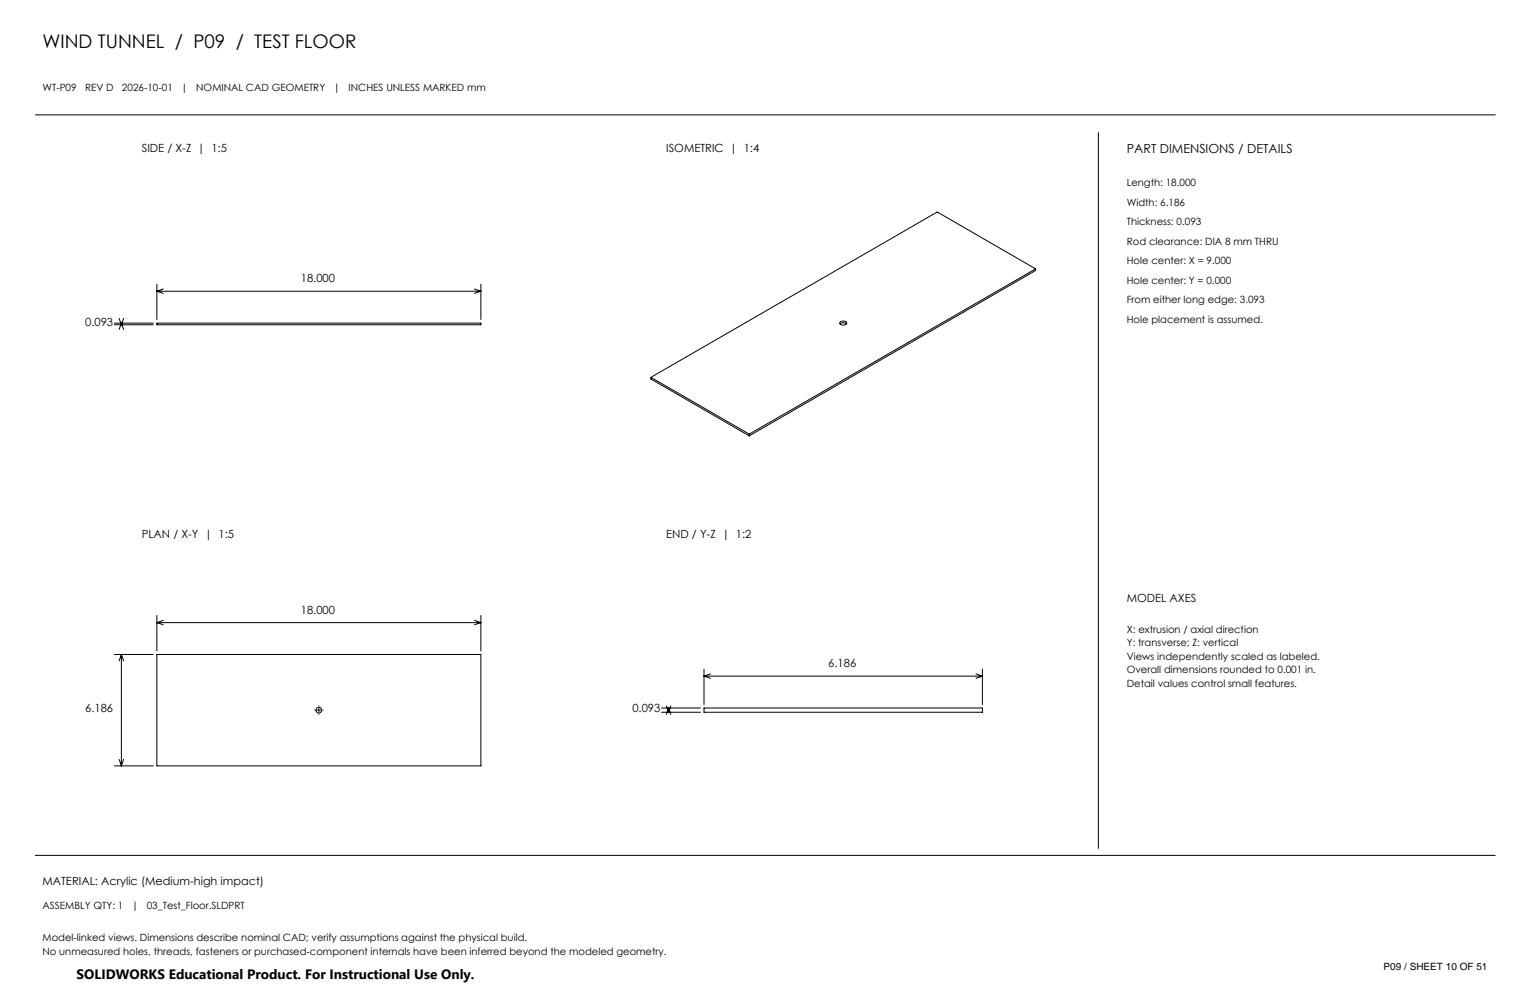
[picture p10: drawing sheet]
<svg xmlns="http://www.w3.org/2000/svg" width="432mm" height="279mm" viewBox="0 0 432 279" stroke-linecap="round" stroke-linejoin="round" font-family="sans-serif">
<defs><g id="words">
<text font-size="5.3" x="12" y="13.5">WIND TUNNEL / P09 / TEST FLOOR</text>
<text font-size="3.8" x="21.6" y="276.3">SOLIDWORKS Educational Product. For Instructional Use Only.</text>
<text font-size="3.5" x="318" y="43.2">PART DIMENSIONS / DETAILS</text>
<g font-size="3.2">
<text x="40" y="42.9">SIDE / X-Z | 1:5</text>
<text x="188" y="42.9">ISOMETRIC | 1:4</text>
<text x="84.9" y="79.6">18.000</text>
<text x="24" y="91.9">0.093</text>
<text x="40" y="151.9">PLAN / X-Y | 1:5</text>
<text x="188" y="151.9">END / Y-Z | 1:2</text>
<text x="84.9" y="173.2">18.000</text>
<text x="318" y="169.9">MODEL AXES</text>
<text x="233.7" y="188.3">6.186</text>
<text x="24" y="200.9">6.186</text>
<text x="178.5" y="200.9">0.093</text>
<text x="12" y="249.9">MATERIAL: Acrylic (Medium-high impact)</text>
</g>
<g font-size="2.8">
<text x="12" y="25.6">WT-P09</text>
<text x="24" y="25.6">REV D</text>
<text x="34.4" y="25.6">2026-10-01</text>
<text x="51.1" y="25.6">|</text>
<text x="55.4" y="25.6">NOMINAL CAD GEOMETRY</text>
<text x="94.1" y="25.6">|</text>
<text x="98.4" y="25.6">INCHES UNLESS MARKED mm</text>
<text x="318" y="52.6">Length: 18.000</text>
<text x="318" y="58.1">Width: 6.186</text>
<text x="318" y="63.6">Thickness: 0.093</text>
<text x="318" y="69.1">Rod clearance: DIA 8 mm THRU</text>
<text x="318" y="74.6">Hole center: X = 9.000</text>
<text x="318" y="80.1">Hole center: Y = 0.000</text>
<text x="318" y="85.6">From either long edge: 3.093</text>
<text x="318" y="91.1">Hole placement is assumed.</text>
<text x="318" y="178.6">X: extrusion / axial direction</text>
<text x="318" y="182.4">Y: transverse; Z: vertical</text>
<text x="318" y="186.3">Views independently scaled as labeled.</text>
<text x="318" y="190.1">Overall dimensions rounded to 0.001 in.</text>
<text x="318" y="193.9">Detail values control small features.</text>
<text x="12" y="256.6">ASSEMBLY QTY: 1</text>
<text x="37.2" y="256.6">|</text>
<text x="41.4" y="256.6">03_Test_Floor.SLDPRT</text>
<text x="12" y="265.6">Model-linked views. Dimensions describe nominal CAD; verify assumptions against the physical build.</text>
<text x="12" y="269.4">No unmeasured holes, threads, fasteners or purchased-component internals have been inferred beyond the modeled geometry.</text>
<text x="390.5" y="273.8">P09 / SHEET 10 OF 51</text>
</g>
</g></defs>
<g fill="none" stroke="#000" stroke-width=".28">
<path d="M10 32.4h412M310 37.4v202M292.3 75.9l-80.8 46.6M292.3 75.9l-27.8-16.1-80.8 46.7M292.3 75.9v.4l-80.8 46.7M32.3 91.7h11M32.3 91.2h11M33.6 89.9l.7 1.8M34.3 91.2v.5M34.3 91.2l-.7 1.8M34.3 91.2l.6 1.8M34.9 89.9l-.6 1.8"/>
<path d="M44.3 80.2v10M44.3 91.2h91.4v.5h-91.4zM44.3 82.2h91.4M44.3 82.2l1.8 .6M46.1 81.6l-1.8 .6M133.9 81.6l1.8 .6M135.7 80.2v10M135.7 82.2l-1.8 .6M237.1 91.4a1.48 1.48 0 0 1 1.8 0M237.1 90.9a1.16 1.16 0 0 1 1.9 .3 1.16 1.16 0 0 1-2 0zM183.7 106.5l27.8 16M183.7 106.5v.5l27.8 16"/>
<path d="M211.5 122.5v.5M44.3 173.7v10M44.3 175.7h91.4M44.3 175.7l1.8 .6M46.1 175.1l-1.8 .6M133.9 175.1l1.8 .6M135.7 173.7v10M135.7 175.7l-1.8 .6M32.3 184.7h11M34.3 184.7v31.4M34.3 184.7l-.7 1.8M34.3 184.7l.6 1.8"/>
<path d="M44.3 184.7h91.4v31.4h-91.4zM186.7 199.8h11M188.1 199.2l.6 1.8M188.7 199.8v1.2M188.7 199.8l-.6 1.8M188.7 199.8l.6 1.8M189.3 199.2l-.6 1.8M198.7 199.8h78.5v1.2h-78.5zM198.7 188.8v10M198.7 190.8h78.5M198.7 190.8l1.8 .7M200.5 190.2l-1.8 .6"/>
<path d="M275.4 190.2l1.8 .6M277.2 188.8v10M277.2 190.8l-1.8 .7M32.3 216.1h11M33.6 214.3l.7 1.8M34.9 214.3l-.6 1.8M186.7 201h11M10 241.4h412"/>
<circle cx="90" cy="200.4" r=".81"/>
</g>
<path d="M90 199.4v-.3M89 200.4h-.3M90 200.4h-.5M90 200.4v.5M90 200.4h.5M90 200.4v-.5M90 201.4v.3M91 200.4h.3" fill="none" stroke="#000" stroke-width=".28" stroke-dasharray="15.2 1.3 1.3 1.3" stroke-linecap="butt"/>
<use href="#words"/>
</svg>
